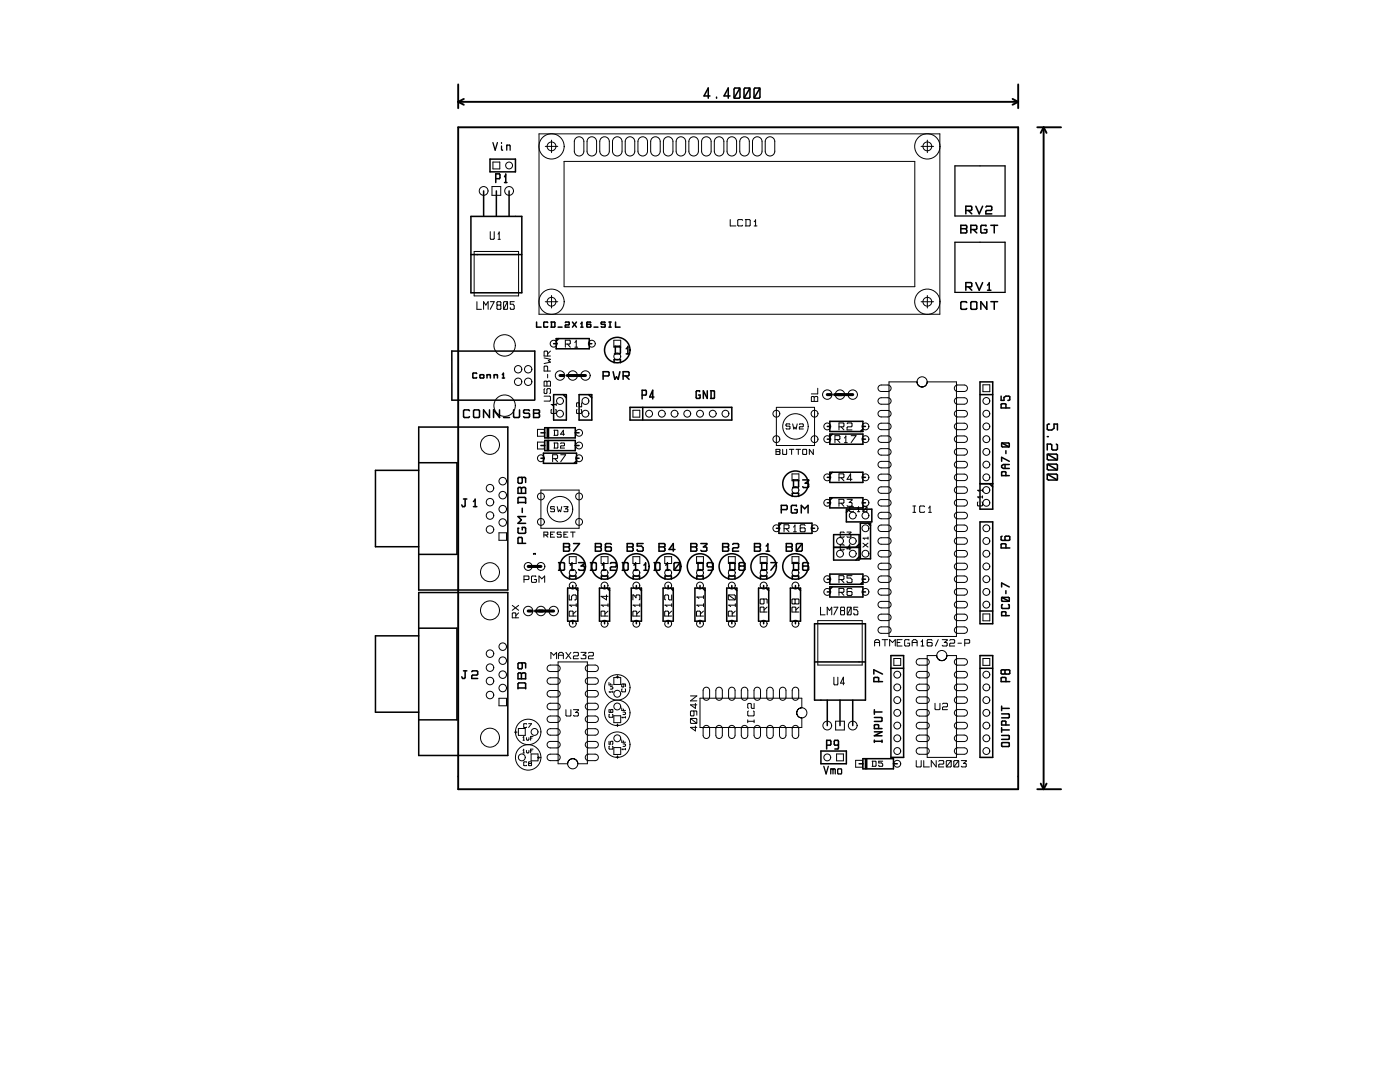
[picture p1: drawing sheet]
<svg xmlns="http://www.w3.org/2000/svg" width="279mm" height="216mm" viewBox="0 0 279 216" stroke-linecap="round" stroke-linejoin="round" font-family="sans-serif">
<g fill="none" stroke="#000" stroke-width=".3">
<path d="M141.7 19.1h-1.2l.8-1.5v2M143 19.4v.2M145.7 19.1h-1.2l.8-1.5v2M146.7 17.6h.8l.2 .2v1.6l-.2 .2h-.8l-.2-.2v-1.6zM147.7 17.6l-1.2 2M148.7 17.6h.8l.2 .2v1.6l-.2 .2h-.8l-.2-.2v-1.6zM149.7 17.6l-1.2 2M150.7 17.6h.8l.2 .2v1.6l-.2 .2h-.8l-.2-.2v-1.6zM151.7 17.6l-1.2 2M96.5 38.1v5.1M97.8 31.8h5.1v2.5h-5.1zM98.9 35.7h.8l.1-.2-.1-.8h-.8v1.7"/>
<path d="M99.1 38.1v5.1M100.7 36.4h.5M100.9 34.7v1.7M100.9 34.9l-.2 .4M101.6 38.1v5.1M94 43.2h10.1v15.2h-10.1zM94 50.8h10.1M191.8 45h1l.1 .1v.4l-.1 .1 .1 .7-.1 .2h-1zM191.8 45.6h1M192.8 42h1l.1-.2v-.5l-.1-.2h-1v1.6M192.8 57.2h1l.1-.1v-.5l-.1-.2h-1v1.5M193.3 42l.6 .7"/>
<path d="M193.3 57.2l.6 .7M193.8 45.8h1l.1-.2v-.5l-.1-.1h-1v1.5M194.3 45.8l.6 .7M194.7 41.1l.7 1.6 .7-1.6M194.7 56.4l.7 1.5 .7-1.5M196.7 41.3l.2-.2h.9l.1 .2v.5l-.1 .2h-.9l-.2 .2v.5h1.2M196.8 45.1v-.1h-.9l-.2 .1v1.2l.2 .2h.9l.1-.2v-.5h-.5M197.1 57.9h.7M197.4 56.4v1.5M197.4 56.6l-.3 .3M197.7 45h1.4M198.4 45v1.5"/>
<path d="M95.1 74.5l-.1-.1-.6 .1v.8l.1 .1 .6-.1M95.9 74.8h.5l.2 .5-.7 .1-.1-.1zM97.2 74.9l.5-.1 .2 .6M97.2 74.8v.6M98.6 74.9l.6-.1 .1 .6M98.6 74.8v.6M100.2 75.4h.5M100.5 74.4v1M100.5 74.5l-.3 .3M106.7 79.8v-9.7l-16.5-.1v9.8h16.5M107.1 64.3v1h.9M109.3 64.4l-.1-.1-.7 .1v.8l.1 .1 .7-.1"/>
<path d="M110 64.3l.7 .1v.8l-.7 .1M110.1 64.3v1M110.5 68.6h.5M111 67.6h6.6v2h-6.6zM111.4 65.3h.8M111.5 67.6l-.5 .5M112.4 78.7l.6 .7M112.8 64.4l.1-.1 .7 .1-.1 .4-.7 .1v.4h.8M113 78.7h-2.5v5.1h2.5v-5M114.2 64.3l.8 1M115 64.3l-.8 1M115.9 65.3h.5"/>
<path d="M116.1 64.3v1M116.1 64.4l-.2 .2M117.5 78.7l.6 .7M117.6 68.6h.5M117.9 64.4l-.1-.1-.7 .1v.8l.7 .1 .1-.1-.1-.5-.7 .1M118.1 78.7h-2.5v5.1h2.5v-5M118.5 65.3h.8M120.4 75h1l.1-.2v-.5l-.1-.1h-1v1.5M120.8 64.4l-.7-.1-.1 .3 .7 .1 .1 .5-.1 .1-.7-.1M121.5 65.3h.5M121.5 64.3h.5M121.7 64.3v1"/>
<path d="M122.4 74.2l.3 1.5 .3-.5 .4 .5 .3-1.5M122.6 72.4v-.6h1.2v.6M122.6 69.1h1l.2 .2v1.1l-.2 .2h-1M122.8 69.1v1.5M122.8 64.3v1h.9M124.4 75h1l.1-.2v-.5l-.1-.1h-1v1.5M124.9 75l.6 .7M125 70.6h.6M125.3 69.1v1.5M125.3 69.3l-.3 .3M128.1 78.8h.8l.1-.2-.1-.7h-.8v1.7M130.5 79.2h-.8l.6-1.3v1.7"/>
<path d="M139.6 78.1v-.1h-.6l-.1 .1 .1 1.4h.6l.1-.2v-.5h-.3M141.2 78v1.5l-.8-1.5v1.5M141.8 78h.7l.1 .1v1.2l-.1 .2h-.7M141.9 78v1.5M192.9 60.4l-.1-.2h-.9l-.1 .2v1.2l.1 .1h.9l.1-.1M193.9 60.2h.9l.1 .2v1.2l-.1 .1h-.9l-.1-.1v-1.2zM195.6 78.7h2.5M196.9 60.2v1.5l-1.2-1.5v1.5M197.7 60.2h1.4M198.4 60.2v1.5M199.8 79v.9h.6v-.6l.4-.3h.5l.2 .2v.6l-.4 .1M83.6 85.2h17.7v32.5h-17.7z"/>
<path d="M83.6 92.3h7.6v18.3h-7.6M83.6 93.9h-8.7v15.2h8.7M92.5 99.6h.7M92.8 99.6v1.3l-.1 .2h-.4l-.1-.3M93.7 82l-.2-.2h-.8l-.2 .2v1.1l.2 .2h.8l.2-.2M94.5 82l.2-.2h.8l.2 .2v1.1l-.2 .2h-.8l-.2-.2zM94.8 99.6v1.5M94.8 99.7l-.3 .4M97.7 81.8v1.5l-1.2-1.5v1.5M99.7 81.8v1.5l-1.2-1.5v1.5M100.5 83.3h1.2M102.5 81.8v1.3l.2 .2h.8l.2-.2v-1.3"/>
<path d="M103.4 97.4l.1-.1h.4l.2 .1 .6-.1 .2 .1v1h-1.5zM104.1 95.3l.1 .1v.9l-.1 .1h-.6l-.1-.1v-.9l.1-.1h1.2l.2 .1v.9M104.1 97.4v1M105.7 82l-.2-.2h-.8l-.2 .2v.3l.2 .2h.8l.2 .1v.5l-.2 .2h-.8l-.2-.2M106.5 81.8h1l.2 .2v.3l-.2 .2 .2 .6-.2 .2h-1zM106.5 82.5h1M108 86.4h.7M108 88.9h.7M108 91.4h.5M108.5 90.4h6.6v2.1h-6.6zM108.7 85.3h6.1v2.1h-6.1zM108.7 87.9h6.1v2h-6.1z"/>
<path d="M109.2 85.3v2.1M109.2 87.9v2M109.5 85.3v2.1M109.5 87.9v2M114.8 86.4h.8M114.8 88.9h.8M115.1 91.4h.5M115.1 91.9l-.5 .6M125.7 81.3h20.4v2.5h-20.4zM128.3 81.3v2.5M158.1 99.1v-.7h1.3v.7M158.2 95.8h1l.2 .1v1.2l-.2 .2h-1"/>
<path d="M158.4 95.8v1.5M160.2 95.8h1.2v.1l-.7 .5h.5l.2 .2v.5l-.2 .2h-.8l-.2-.2M165.1 87.6h.5M165.1 95.3h.5M165.1 85.1h.5M165.6 84.1h6.6v2h-6.6zM165.6 86.6h6.6v2h-6.6zM165.6 94.2h6.6v2.1h-6.6zM165.6 99.3h6.6v2h-6.6zM166.1 86.6l-.5 .5M166.1 94.2l-.5 .5M166.1 99.3l-.5 .5"/>
<path d="M172.2 87.6h.5M172.2 95.3h.5M172.2 85.1h.5M172.2 85.6l-.5 .5M195.6 96.5h2.5v-20.3h-2.5v25.4h2.5v-5M197.5 96.5l.6 .7M199.9 88.5l1.4-.1 .1 .1v.6l-1.3 .1-.2-.1zM199.9 92v-.7l1.5 .7M199.9 88.4l1.5 .8M200.6 92.7v.8M200.7 89.9v.6M200.7 94.9v-.7l-.1-.1-.7 .1v.7h1.5"/>
<path d="M200.8 81.4v-.7l-.2-.1-.8 .1v.7h1.7M201.4 92.7h-1.2l-.3 .2v.4l.3 .2h1.2M209 90.8l.2-.2h1.6l.2 .2v.8l-.2 .2h-1.6l-.2-.2zM209 92.8l.2-.2h1.6l.2 .2v.8l-.2 .2h-1.6l-.2-.2zM209 94.8l.2-.2h1.6l.2 .2v.8l-.2 .2h-1.6l-.2-.2zM209 87.1h.2M209 90.6l2 1.2M209 92.6l2 1.2M209 94.6l2 1.2M209.5 84.6l-.5 .2v.8l.2 .2h.7l.5-.3v-.9h.6v1.2M210.8 88.6l.2 .2v.8l-.2 .2h-.7l-.2-.2v-.8l-.2-.2h-.7v1.2M83.6 118.2h17.7v32.5h-17.7z"/>
<path d="M94.5 101.1h.7M103.4 100.4v-1l.1-.2h1.2l.2 .2v1M103.4 100.3h1.5M103.5 105.4h-.1v.9l.1 .1h1.2l.2-.1v-.9l-.2-.2h-.5v.5M104.2 108.4v-1l-.1-.2h-.6l-.1 .2v1h1.5M104.2 101.4v.9M104.9 103.1h-1.5l.7 .6-.7 .7h1.5M111.5 112.3h1l.2 .1v1.2l-.2 .2h-1M111.6 112.3v1.5M112.5 109.1h1M112.5 108.5h1l.2 .1v.4l-.2 .1 .2 .7-.2 .2h-1zM113.3 117.3h2v6.7h-2z"/>
<path d="M113.7 115.6v-.7h1.2v.7M113.8 113.8h.7M114.1 112.3v1.5M114.1 112.4l-.3 .4M114.3 116.8v.5M114.5 108.5h1.2l-1.2 1.5M114.8 117.3l.5 .6M115.5 112.3h1.2v.1l-.7 .5h.5l.2 .2v.5l-.2 .2h-.9l-.1-.2M117.8 112.3h1l.2 .1v1.2l-.2 .2h-1M118 112.3v1.5M118.8 109.1h1M118.8 108.5h1l.2 .1v.4l-.2 .1 .2 .7-.2 .2h-1z"/>
<path d="M119.6 117.3h2.1v6.7h-2.1zM120 115.6v-.7h1.3v.7M120.2 113.8h.6M120.5 112.3v1.5M120.5 112.4l-.3 .4M120.7 116.8v.5M121.2 117.3l.5 .6M121.8 112.4l.2-.1h.8l.2 .1v.5l-.2 .2h-.8l-.2 .2v.5h1.2M122 108.6l-.2-.1h-.8l-.2 .1v1.2l.2 .2h.8l.2-.2v-.5l-.2-.2h-.8l-.2 .2M124.2 112.3h1l.2 .1v1.2l-.2 .2h-1M124.3 112.3v1.5M125.2 109.1h1"/>
<path d="M125.2 108.5h1l.2 .1v.4l-.2 .1 .2 .7-.2 .2h-1zM126 117.3h2v6.7h-2zM126.4 115.6v-.7h1.2v.7M126.5 113.8h.7M126.8 112.3v1.5M126.8 112.4l-.3 .4M127 116.8v.5M127.5 117.3l.5 .6M128.4 108.5h-1.2v.5h.8l.4 .3v.5l-.2 .2h-.9l-.1-.4M128.5 113.8h.7M128.8 112.3v1.5M128.8 112.4l-.3 .4"/>
<path d="M130.5 112.3h1l.2 .1v1.2l-.2 .2h-1M130.7 112.3v1.5M131.5 109.1h1M131.5 108.5h1l.2 .1v.4l-.2 .1 .2 .7-.2 .2h-1zM132.3 117.3h2.1v6.7h-2.1zM132.7 115.6v-.7h1.3v.7M132.9 113.8h.6M133.2 112.3v1.5M133.2 112.4l-.3 .4M133.4 116.8v.5M133.9 117.3l.5 .6M134.5 112.4l.2-.1h.8l.2 .1v1.2l-.2 .2h-.8l-.2-.2z"/>
<path d="M134.7 109.6h-1.2l.9-1.1v1.5M135.7 112.3l-1.2 1.5M137.9 109.1h1M137.9 108.5h1l.2 .1v.4l-.2 .1 .2 .7-.2 .2h-1zM138.7 117.3h2v6.7h-2zM139.1 115.6v-.7h1.2v.7M139.1 112.3h1.1l.1 .1v1.2l-.1 .2h-1.1M139.3 112.3v1.5M139.7 116.8v.5M139.9 108.5h1.2v.1l-.7 .5h.5l.2 .2v.5l-.2 .2h-.9l-.1-.2M140.2 117.3l.5 .6M142.3 112.9l-.1 .2h-.9l-.2-.2v-.5l.2-.1h.9l.1 .1v1.2l-.1 .2h-.9"/>
<path d="M144.2 109.1h1M144.2 108.5h1l.2 .1v.4l-.2 .1 .2 .7-.2 .2h-1zM145 117.3h2.1v6.7h-2.1zM145.4 115.6v-.7h1.3v.7M145.5 112.3h1l.2 .1v1.2l-.2 .2h-1M145.7 112.3v1.5M146.1 116.8v.5M146.2 108.6l.2-.1h.8l.2 .1v.5l-.2 .2h-.8l-.2 .2v.5h1.2M146.6 117.3l.5 .6M147.7 112.9l-.2 .2v.5l.2 .2h.8l.2-.2v-.5l-.2-.2M147.7 112.9l-.2-.1v-.4l.2-.1h.8l.2 .1v.4l-.2 .1M147.7 112.9h.8"/>
<path d="M150.6 109.1h1M150.6 108.5h1l.2 .1v.4l-.2 .1 .2 .7-.2 .2h-1zM151.4 117.3h2v6.7h-2zM151.8 115.6v-.7h1.2v.7M151.8 112.3h1.1l.1 .1v1.2l-.1 .2h-1.1M152 112.3v1.5M152.4 116.8v.5M152.9 117.3l.5 .6M152.9 110h.7M153.2 108.5v1.5M153.2 108.6l-.3 .4M153.8 112.3h1.2l-1.2 1.5"/>
<path d="M154.9 105.4h.5M155.4 104.4h6.7v2h-6.7zM155.9 101.7h1l.2-.2v-.5l-.2-.2h-1v1.6M156 104.4l-.6 .5M156.9 109.1h1M156.9 108.5h1l.2 .1v.4l-.2 .1 .2 .7-.2 .2h-1zM157.7 117.3h2.1v6.7h-2.1zM158.1 115.6v-.7h1.3v.7M158.2 112.3h1l.2 .1v1.2l-.2 .2h-1M158.4 112.3v1.5M158.8 116.8v.5M158.9 101v-.2h-.8l-.2 .2v1.2l.2 .2h.8l.2-.2v-.5h-.5"/>
<path d="M159.1 108.5h.8l.2 .1v1.2l-.2 .2h-.8l-.2-.2v-1.2zM159.3 117.3l.5 .6M159.9 102.4v-1.6l.7 .7 .7-.7v1.6M160.1 108.5l-1.2 1.5M161.4 112.4l-.2-.1h-.8l-.2 .1v1.2l.2 .2h.8l.2-.2v-.5l-.2-.2h-.8l-.2 .2M162.1 105.4h.5M165.1 118.1h.5M165.1 115.6h.5M165.1 100.3h.5M165.6 114.6h6.6v2h-6.6zM165.6 117.1h6.6v2h-6.6zM166.1 117.1l-.5 .5"/>
<path d="M166.4 109.2h5.1M168.9 101.6v2.5h5.1v-2.5h-5M169.5 101.6l-.6 .6M171.4 111.8h-5v-5.1h5.1v5.1M171.5 111.1l-.7 .7M171.5 108.6l-.7 .6M171.7 104.4h2v7.1h-2zM172.2 118.1h.5M172.2 115.6h.5M172.2 116.1l-.5 .5M172.2 100.3h.5M173.2 104.4l.5 .5"/>
<path d="M195.6 104.1h2.5v20.4h-2.5zM199.9 117.1v-.8l1.5 .8M199.9 119.3l1.4-.1 .1 .1v.6l-1.3 .1-.2-.1zM199.9 119.2l1.5 .8M200 107l-.2 .1v.6l.2 .1h1.3l.2-.1v-.6l-.2-.1-.7 .1v.6l.2 .1M200.7 117.9v.5M200.8 109.3v-.7l-.2-.1-.8 .1v.7h1.7M83.6 125.3h7.6v18.3h-7.6M83.6 126.9h-8.7v15.2h8.7M92.5 133.9h.7M92.8 133.9v1.3l-.1 .2h-.4l-.1-.4M94.1 134l.2-.1h.9l.1 .1v.5l-.1 .2h-.9l-.2 .2v.5h1.2"/>
<path d="M103.4 137.3h1.5M103.4 137.4v-1l.1-.1h1.2l.2 .1v1M103.5 134.3h.4l.2 .1 .6-.1 .2 .1v1.1h-1.5v-1.1zM104.1 132.3l.1 .1v.9l-.1 .2h-.6l-.1-.2v-.9l.1-.1h1.2l.2 .1v.9M104.1 134.4v1.1M114.3 124v.5M120.7 124v.5M127 124v.5M133.4 124v.5M139.7 124v.5M146.1 124v.5M152.4 124v.5"/>
<path d="M158.8 124v.5M162.6 124.5h10.1v15.2h-10.1zM162.6 132.1h10.1M165.1 139.7v5.1M167.6 139.7v5.1M170.2 139.7v5.1M174.4 134.5v-.8l1.7 .8M175.4 136v-.7l-.2-.1-.8 .1v.7h1.7M177.8 130.8h2.5v20.3h-2.5zM177.8 133.4h2.5M195.6 130.8h2.5v20.3h-2.5zM195.6 133.4h2.5"/>
<path d="M195.6 121.9h2.5M200.1 120.6l-.2 .1v.6l.2 .1h1.2l.1-.1v-.6l-.1-.1M200.6 133.8l-.2-.1-.6 .1v.6l.2 .1 .6-.1M200.6 133.8l.2-.1 .7 .1v.6l-.2 .1-.7-.1M200.6 133.8v.6M200.7 122.8v-.6l-.1-.1-.7 .1v.6h1.5M200.8 136v-.7l-.2-.1-.8 .1v.7h1.7M163.8 149.9h5.1v2.5h-5.1zM165 148.7h.7l.1-.2-.1-.8h-.7v1.8M167.3 148.5l-.1 .2h-.6l-.1-.2 .1-.8h.6l.1 .2v1.4l-.1 .2h-.6M171.5 152.4h.7M172.2 151.4h6.1v2h-6.1z"/>
<path d="M172.7 151.4v2M173 151.4v2M174.5 143.2l1.5 .1v.5l-.1 .2h-1.4M174.5 147.9h1.5M174.5 141.6v.9M174.5 147.7v.4M174.5 146h1.5l-1.5 .8h1.5M174.5 142.1h1.5M175.3 145.4v-.7l-.1-.1-.7 .1v.7h1.5M176 147.7v.4M178.3 152.4h.8M199.9 148.3l1.4-.1 .1 .1v.6l-1.3 .1-.2-.1z"/>
<path d="M199.9 140.9v.9M199.9 145.2v.9M199.9 142.4l1.5 .2v.5l-.1 .1h-1.4M199.9 146.7l1.5 .2v.5l-.1 .1h-1.4M199.9 145.6h1.5M199.9 141.4h1.5M200.7 144.7v-.7l-.1-.1-.7 .1v.7h1.5"/>
<circle cx="123.2" cy="69.8" r="2.54"/>
<circle cx="158.7" cy="96.5" r="2.54"/>
<circle cx="114.3" cy="113" r="2.54"/>
<circle cx="120.6" cy="113" r="2.54"/>
<circle cx="127" cy="113" r="2.54"/>
<circle cx="133.3" cy="113" r="2.54"/>
<circle cx="139.7" cy="113" r="2.54"/>
<circle cx="146" cy="113" r="2.54"/>
<circle cx="152.4" cy="113" r="2.54"/>
<circle cx="158.7" cy="113" r="2.54"/>
</g>
<g fill="none" stroke="#000" stroke-width=".38">
<path d="M91.4 16.8v4.8M92.6 19.7l-1.2 .6M202.1 19.7l1.1 .6M203.2 16.8v4.8M91.4 20.3h111.8M91.4 25.4h111.8v132.1h-111.8zM91.4 20.3l1.2 .6M203.2 20.3l-1.1 .6M207 25.4h4.8M208.3 25.4v132.1M208.3 25.4l-.6 1.1M208.3 25.4l.6 1.1"/>
<path d="M207 157.5h4.8M207.7 156.4l.6 1.1M208.9 156.4l-.6 1.1"/>
</g>
<g fill="none" stroke="#000" stroke-width=".2">
<path d="M98.2 37.2h1.7v1.8h-1.7zM98.4 32.3h1.3v1.4h-1.3zM107.6 26.7h80v36h-80zM108.8 29.2h2.5M110.1 28v2.5M112.6 32.2h70v25h-70zM114.9 27.6a.95 .95 0 0 1 1-.2 .95 .95 0 0 1 .6 .8v2a.95 .95 0 0 1-.9 .9 .95 .95 0 0 1-1-.9v-2zM117.4 27.6a.95 .95 0 0 1 1.1-.2 .95 .95 0 0 1 .6 .8v2a.95 .95 0 0 1-1 .9 .95 .95 0 0 1-.9-.9v-2zM120 27.6a.95 .95 0 0 1 1-.2 .95 .95 0 0 1 .6 .8v2a.95 .95 0 0 1-.9 .9 .95 .95 0 0 1-1-.9v-2zM122.5 27.6a.95 .95 0 0 1 1.1-.2 .95 .95 0 0 1 .5 .8v2a.95 .95 0 0 1-.9 .9 .95 .95 0 0 1-1-.9v-2zM125.1 27.6a.95 .95 0 0 1 1-.2 .95 .95 0 0 1 .6 .8v2a.95 .95 0 0 1-1 .9 .95 .95 0 0 1-.9-.9v-2zM127.6 27.6a.95 .95 0 0 1 1-.2 .95 .95 0 0 1 .6 .8v2a.95 .95 0 0 1-.9 .9 .95 .95 0 0 1-1-.9v-2z"/>
<path d="M130.1 27.6a.95 .95 0 0 1 1.1-.2 .95 .95 0 0 1 .6 .8v2a.95 .95 0 0 1-1 .9 .95 .95 0 0 1-.9-.9v-2zM132.7 27.6a.95 .95 0 0 1 1-.2 .95 .95 0 0 1 .6 .8v2a.95 .95 0 0 1-.9 .9 .95 .95 0 0 1-1-.9v-2zM135.2 27.6a.95 .95 0 0 1 1.1-.2 .95 .95 0 0 1 .5 .8v2a.95 .95 0 0 1-.9 .9 .95 .95 0 0 1-1-.9v-2zM137.8 27.6a.95 .95 0 0 1 1-.2 .95 .95 0 0 1 .6 .8v2a.95 .95 0 0 1-1 .9 .95 .95 0 0 1-.9-.9v-2zM140.3 27.6a.95 .95 0 0 1 1-.2 .95 .95 0 0 1 .6 .8v2a.95 .95 0 0 1-.9 .9 .95 .95 0 0 1-1-.9v-2zM142.8 27.6a.95 .95 0 0 1 1.1-.2 .95 .95 0 0 1 .6 .8v2a.95 .95 0 0 1-1 .9 .95 .95 0 0 1-.9-.9v-2zM145.4 27.6a.95 .95 0 0 1 1-.2 .95 .95 0 0 1 .6 .8v2a.95 .95 0 0 1-.9 .9 .95 .95 0 0 1-1-.9v-2zM147.9 27.6a.95 .95 0 0 1 1.1-.2 .95 .95 0 0 1 .5 .8v2a.95 .95 0 0 1-.9 .9 .95 .95 0 0 1-1-.9v-2zM150.5 27.6a.95 .95 0 0 1 1-.2 .95 .95 0 0 1 .6 .8v2a.95 .95 0 0 1-1 .9 .95 .95 0 0 1-.9-.9v-2zM153 27.6a.95 .95 0 0 1 1-.2 .95 .95 0 0 1 .6 .8v2a.95 .95 0 0 1-.9 .9 .95 .95 0 0 1-1-.9v-2zM183.8 29.2h2.5M185.1 28v2.5"/>
<path d="M94.6 50.2h8.9v8.8h-8.9zM97.8 46.2l.2 1.6h.5l.1-.2v-1.4M99.4 47.8h.4M99.6 46.2v1.6M99.6 46.4l-.2 .3M110.1 59v2.5M145.7 43.8v1.3h1.2M148.2 44l-.1-.2h-.7l-.2 .2v.9l.2 .2h.7l.1-.2M148.7 43.8h.9l.1 .2v.9l-.1 .2h-.9M148.9 43.8v1.3M150.5 45.1h.6M150.8 43.8v1.3"/>
<path d="M150.8 44l-.3 .2M185.1 59v2.5M95.2 60.2v1.5h.9M96.5 61.7v-1.5l.5 .7 .4-.7v1.5M97.8 60.2h.8l-.8 1.5M99.3 60.9l-.1-.2 .1-.5h.5l.2 .2-.2 .5M99.3 60.9l-.1 .1 .1 .7h.5l.2-.1-.2-.7M99.3 60.9h.5M100.6 60.2h.6l.1 .2-.1 1.3h-.6l-.1-.1zM101.3 60.2l-.8 1.5M102.6 60.2h-.8v.5h.6l.2 .3v.6l-.1 .1h-.6l-.1-.3M108.6 79h1.1l.2 .2v.7l-.2 .1h-1.1"/>
<path d="M108.6 71.4l1.3 .3-.5 .3 .5 .3-1.3 .2M108.7 76.1l.5 .1 .5-.1 .2 .1v.8h-1.3v-.8zM108.7 77.5l-.1 .2v.7l.4 .1 .2-.1v-.7l.1-.2h.4l.2 .2v.7l-.2 .1M108.8 60.2h2.5M109.2 76.2v.8M109.3 71v-.8l-.1-.1h-.5l-.1 .1v.8h1.3M109.3 74v-.8l-.1-.1h-.5l-.1 .1v.8h1.3M109.3 74.7v.7M109.9 70.1l-.6 .5M112.8 68.7h.9l.1-.2v-.5l-.1-.1h-.9v1.4M113.3 68.7l.5 .6M114 75h.1"/>
<path d="M114 74.9h.1M114.1 74.9v.1M114.1 74.9h-.1M114.1 74.9h.1M114.2 74.9v.1l.1-.1M114.4 74.9v.1M114.7 69.3h.6M115 67.9v1.4M115 68l-.3 .3M122.5 67.9h1.4v1.4h-1.4zM162.1 79.1l.4 .2 .6-.2 .1 .2v.8h-1.3v-.8zM162.5 79.3v.8"/>
<path d="M163.2 77.5v1.1h-1.3M167.4 78.7l-.1 .1M167.5 78.8l.1-.1-.1 .1M167.8 78.7v.1M175.4 77l.5-.2h1.3a.65 .65 0 0 1 .6 .7 .65 .65 0 0 1-.6 .6h-1.3a.65 .65 0 0 1-.6-.4 .65 .65 0 0 1 .1-.7zM175.4 79.6l.5-.2h1.3a.65 .65 0 0 1 .6 .6 .65 .65 0 0 1-.6 .7h-1.3a.65 .65 0 0 1-.6-.4 .65 .65 0 0 1 .1-.7zM177.4 76.2h5.6a1.02 1.02 0 0 0 1.4 .9 1.02 1.02 0 0 0 .3-1.6 1.02 1.02 0 0 0-1.6 .3 1.02 1.02 0 0 0 .7 1.4 1.02 1.02 0 0 0 1.2-1h5.9v50.8h-13.5zM183.8 60.2h2.5M190.7 79.6l.4-.2h1.3a.65 .65 0 0 1 .7 .6 .65 .65 0 0 1-.7 .7h-1.3a.65 .65 0 0 1-.6-.4 .65 .65 0 0 1 .2-.7zM190.7 77l.4-.2h1.3a.65 .65 0 0 1 .7 .7 .65 .65 0 0 1-.7 .6h-1.3a.65 .65 0 0 1-.6-.4 .65 .65 0 0 1 .2-.7zM196.2 76.8h1.3v1.4h-1.3zM107.3 85.7h1.3v1.3h-1.3z"/>
<path d="M107.3 88.2h1.3v1.4h-1.3zM108 97.8h7.6v7.6h-7.6zM110 80.7h1M110.1 81.7l-.1 .1 .1 .7h.8l.1-.1-.1-.7M110.1 80.7l.2 .2M110.3 91.5h.8l.2-.1v-.5l-.2-.2h-.8v1.4M110.5 85.9l.8 .1v.8l-.8 .1M110.5 88.4l.8 .1v.8l-.8 .1M110.7 85.9v1M110.7 88.4v1M110.7 91.5l.6 .6M111 80.5v.4"/>
<path d="M111.9 88.5l.1-.1 .7 .1v.3l-.7 .2-.1 .4h.8M111.9 90.7h1l-1 1.4M112.7 86.6h-.8l.5-.7v1M115.2 81.7l-.1 .1 .1 .7h.8l.1-.1-.1-.7M116.1 80.4v.8h-.4l-.1-.7-.4-.1-.1 .1 .1 .7M126.3 81.9h1.4v1.3h-1.4zM154.9 89.7l.8 .1-.2 .9h-.6zM154.9 90.1h.6M154.9 81.3h7.7v7.6h-7.7zM156.2 89.7l.1 1 .7-.1v-.9M157.5 89.7h.9M157.7 84.7l-.7-.1-.1 .3 .6 .1 .2 .5-.2 .1-.6-.1"/>
<path d="M158 89.7v1M158.1 94.6h1.3v1.3h-1.3zM158.2 84.6l.2 1 .2-.3 .3 .3 .2-1M158.9 89.7h.9M159.3 89.7v1M159.5 84.7l.1-.1 .7 .1-.1 .4-.7 .2v.3h.8M160.3 89.7l.7 .1-.1 .9-.7-.1zM162.3 89.7v1l-.8-1v1M166.6 87.7h.9l.1-.1v-.5l-.1-.2h-.9v1.4M167.1 87.7l.5 .6M167.4 95.3h.9l.1-.1v-.5l-.1-.1h-.9v1.3M167.4 85.2h.9l.1-.2v-.5l-.1-.1h-.9v1.4"/>
<path d="M167.9 95.3l.5 .6M167.9 85.2l.5 .6M168.5 88.3h.6M168.8 86.9v1.4M168.8 87.1l-.3 .3M169 84.5l.2-.1h.7l.1 .1v.5l-.1 .2h-.7l-.2 .1v.5h1M169 99.6h1v.2l-.5 .5h.4l.1 .1v.5l-.1 .1h-.7l-.2-.1M169.9 86.9h.9l-.9 1.4M170 95.6h-1l.8-1v1.3M175.4 82.1l.5-.2h1.3a.65 .65 0 0 1 .6 .7 .65 .65 0 0 1-.6 .6h-1.3a.65 .65 0 0 1-.6-.4 .65 .65 0 0 1 .1-.7zM175.4 84.6l.5-.2h1.3a.65 .65 0 0 1 .6 .7 .65 .65 0 0 1-.6 .6h-1.3a.65 .65 0 0 1-.6-.4 .65 .65 0 0 1 .1-.7zM175.4 87.2l.5-.2h1.3a.65 .65 0 0 1 .6 .6 .65 .65 0 0 1-.6 .7h-1.3a.65 .65 0 0 1-.6-.4 .65 .65 0 0 1 .1-.7z"/>
<path d="M175.4 89.7l.5-.2h1.3a.65 .65 0 0 1 .6 .7 .65 .65 0 0 1-.6 .6h-1.3a.65 .65 0 0 1-.6-.4 .65 .65 0 0 1 .1-.7zM175.4 92.3l.5-.2h1.3a.65 .65 0 0 1 .6 .6 .65 .65 0 0 1-.6 .7h-1.3a.65 .65 0 0 1-.6-.4 .65 .65 0 0 1 .1-.7zM175.4 94.8l.5-.2h1.3a.65 .65 0 0 1 .6 .7 .65 .65 0 0 1-.6 .6h-1.3a.65 .65 0 0 1-.6-.4 .65 .65 0 0 1 .1-.7zM175.4 97.3l.5-.2h1.3a.65 .65 0 0 1 .6 .7 .65 .65 0 0 1-.6 .6h-1.3a.65 .65 0 0 1-.6-.4 .65 .65 0 0 1 .1-.7zM175.4 99.9l.5-.2h1.3a.65 .65 0 0 1 .6 .6 .65 .65 0 0 1-.6 .7h-1.3a.65 .65 0 0 1-.6-.4 .65 .65 0 0 1 .1-.7zM190.7 99.9l.4-.2h1.3a.65 .65 0 0 1 .7 .6 .65 .65 0 0 1-.7 .7h-1.3a.65 .65 0 0 1-.6-.4 .65 .65 0 0 1 .2-.7zM190.7 97.3l.4-.2h1.3a.65 .65 0 0 1 .7 .7 .65 .65 0 0 1-.7 .6h-1.3a.65 .65 0 0 1-.6-.4 .65 .65 0 0 1 .2-.7zM190.7 94.8l.4-.2h1.3a.65 .65 0 0 1 .7 .7 .65 .65 0 0 1-.7 .6h-1.3a.65 .65 0 0 1-.6-.4 .65 .65 0 0 1 .2-.7zM190.7 92.3l.4-.2h1.3a.65 .65 0 0 1 .7 .6 .65 .65 0 0 1-.7 .7h-1.3a.65 .65 0 0 1-.6-.4 .65 .65 0 0 1 .2-.7zM190.7 89.7l.4-.2h1.3a.65 .65 0 0 1 .7 .7 .65 .65 0 0 1-.7 .6h-1.3a.65 .65 0 0 1-.6-.4 .65 .65 0 0 1 .2-.7zM190.7 87.2l.4-.2h1.3a.65 .65 0 0 1 .7 .6 .65 .65 0 0 1-.7 .7h-1.3a.65 .65 0 0 1-.6-.4 .65 .65 0 0 1 .2-.7zM190.7 84.6l.4-.2h1.3a.65 .65 0 0 1 .7 .7 .65 .65 0 0 1-.7 .6h-1.3a.65 .65 0 0 1-.6-.4 .65 .65 0 0 1 .2-.7z"/>
<path d="M190.7 82.1l.4-.2h1.3a.65 .65 0 0 1 .7 .7 .65 .65 0 0 1-.7 .6h-1.3a.65 .65 0 0 1-.6-.4 .65 .65 0 0 1 .2-.7zM195.1 99.2h1M195.1 97.8h1M195.2 99.2l.2 .2M195.2 97.8l.2 .3M196.1 97.6v.5M196.1 98.9v.5M99.6 106.3h1.5v1.5h-1.5zM104.6 115.6h.8l.2-.1v-.4l-.2-.2h-.8v1.3M106.4 110.5l.1 .1M106.5 110.6h.1M106.5 110.4v.1"/>
<path d="M106.7 110.4l-.1 .2M106.7 110.4v.1M106.7 110.5h-.1M106.8 110.4h.1M106.8 110.5v.1M106.8 110.6h.1M106.9 110.5h.1M106.9 110.4l-.1 .1M106.9 110.5v.1M106.9 115.1v-.2h-.7l-.1 .2v1l.1 .1h.7l.2-.1v-.5h-.5M107.6 116.2v-1.3l.5 .6 .6-.6v1.3M108.5 106.7h.7l.1-.4-.8-.1v1"/>
<path d="M108.9 106.7l.4 .5M109.9 106.6h.4M110.7 101.2l-.7-.1-.1 .3 .7 .1 .1 .5-.1 .1-.7-.1M110.7 106.2h-.8v1h.8M111.2 101.1l.2 1 .3-.3 .2 .3 .2-1M112 106.3l-.7-.1-.1 .3 .7 .1 .1 .5-.1 .1-.7-.1M112.5 101.1h.8l-.4 .4h.3l.1 .5-.1 .1-.7-.1M112.5 106.6h.5M113.3 106.2h-.8v1h.8M113.6 118.7v1h.5v-.7l.3-.3h.4l.2 .2v.7l-.3 .1M113.6 111.1h1.4v1.3h-1.4zM113.9 106.2h.9"/>
<path d="M114.3 106.2v1M120 111.1h1.3v1.3h-1.3zM121 118.7v1l-1-.7h1.3M126.3 119.7v-1h.2l.4 .6v-.4l.2-.2h.4l.2 .2v.7l-.2 .1M126.3 111.1h1.4v1.3h-1.4zM132.7 111.1h1.3v1.3h-1.3zM134 118.7v1h-.4l-.2-.1v-.7l-.1-.2h-.5l-.1 .2v.7l.1 .1M139 119.1h1.4M139 111.1h1.4v1.3h-1.4zM139.2 119.1l.3 .3M140.4 118.9v.5M145.4 118.9l.1-.2h1.1l.1 .2v.7l-.1 .1h-1.1l-.1-.1z"/>
<path d="M145.4 118.7l1.3 1M145.4 111.1h1.3v1.3h-1.3zM151.7 111.1h1.4v1.3h-1.4zM152.3 119.5l.2 .2v.7l-.2 .1h-.4l-.2-.1v-.7l.2-.2h1l.2 .2v.7M156.5 105.5h.8l.2-.2v-.4l-.2-.2h-.8v1.4M156.9 105.5l.6 .6M158.1 111.1h1.3v1.3h-1.3zM158.4 106.1h.5M158.6 104.7v1.4M158.6 104.9l-.2 .3M158.7 119.7l.1-.2h.5l.1 .2v.7l-.1 .1h-.5l-.1-.1M158.7 119.7l-.2-.2-.4 .2v.7l.1 .1 .5-.1"/>
<path d="M158.7 119.7v.7M160.7 104.9l-.2-.2h-.7l-.1 .2v1.1l.1 .1h.7l.2-.1v-.5l-.2-.2h-.7l-.1 .2M167.4 115.6h.9l.1-.1v-.5l-.1-.1h-.9v1.4M167.4 100.4h.9l.1-.1v-.5l-.1-.2h-.9v1.4M167.4 118.2h.9l.1-.2v-.4l-.1-.2h-.9v1.4M167.9 118.2l.5 .6M167.9 115.6l.5 .7M167.9 100.4l.5 .6M168.5 108.8l-.1-.1-.7 .1 .1 .9 .7-.1M168.5 106.3l-.1-.1-.7 .1 .1 .9 .7-.1M169 106.2h.8l-.4 .4h.3l.1 .5-.1 .1-.7-.1M169.8 109.5h-.8l.6-.8v1"/>
<path d="M170 117.6l-.1-.2h-.7l-.2 .2v1.1l.2 .1h.7l.1-.1v-.5l-.1-.2h-.7l-.2 .2M170 114.9h-1v.4h.8l.2 .3v.5l-.1 .2h-.7l-.2-.3M170.4 101.2l-.2-.1-.6 .1 .1 .9 .7-.1M171.1 102.1h.5M171.3 101.1v1M171.3 101.2l-.2 .2M172.2 108.4l1 .8M172.2 107.4h1M172.3 107.4l.3 .2M172.3 101.1l.7 .1-.1 .9-.7-.1zM173 101.1l-.8 1M173.2 108.4l-1 .8"/>
<path d="M173.2 107.2v.4M175.4 102.4l.5-.2h1.3a.65 .65 0 0 1 .6 .7 .65 .65 0 0 1-.6 .6h-1.3a.65 .65 0 0 1-.6-.4 .65 .65 0 0 1 .1-.7zM175.4 105l.5-.2h1.3a.65 .65 0 0 1 .6 .6 .65 .65 0 0 1-.6 .7h-1.3a.65 .65 0 0 1-.6-.4 .65 .65 0 0 1 .1-.7zM175.4 107.5l.5-.2h1.3a.65 .65 0 0 1 .6 .7 .65 .65 0 0 1-.6 .6h-1.3a.65 .65 0 0 1-.6-.4 .65 .65 0 0 1 .1-.7zM175.4 110l.5-.2h1.3a.65 .65 0 0 1 .6 .7 .65 .65 0 0 1-.6 .6h-1.3a.65 .65 0 0 1-.6-.4 .65 .65 0 0 1 .1-.7zM175.4 112.6l.5-.2h1.3a.65 .65 0 0 1 .6 .6 .65 .65 0 0 1-.6 .7h-1.3a.65 .65 0 0 1-.6-.4 .65 .65 0 0 1 .1-.7zM175.4 115.1l.5-.2h1.3a.65 .65 0 0 1 .6 .7 .65 .65 0 0 1-.6 .6h-1.3a.65 .65 0 0 1-.6-.4 .65 .65 0 0 1 .1-.7zM175.4 117.7l.5-.2h1.3a.65 .65 0 0 1 .6 .6 .65 .65 0 0 1-.6 .7h-1.3a.65 .65 0 0 1-.6-.4 .65 .65 0 0 1 .1-.7zM182.2 101h.5M182.2 102.2h.5M182.5 101v1.2M184.5 101.1l-.1-.1h-.7l-.2 .1v1l.2 .1h.7l.1-.1"/>
<path d="M185.3 102.2h.6M185.6 101v1.2M185.6 101.1l-.3 .3M190.7 117.7l.4-.2h1.3a.65 .65 0 0 1 .7 .6 .65 .65 0 0 1-.7 .7h-1.3a.65 .65 0 0 1-.6-.4 .65 .65 0 0 1 .2-.7zM190.7 115.1l.4-.2h1.3a.65 .65 0 0 1 .7 .7 .65 .65 0 0 1-.7 .6h-1.3a.65 .65 0 0 1-.6-.4 .65 .65 0 0 1 .2-.7zM190.7 112.6l.4-.2h1.3a.65 .65 0 0 1 .7 .6 .65 .65 0 0 1-.7 .7h-1.3a.65 .65 0 0 1-.6-.4 .65 .65 0 0 1 .2-.7zM190.7 110l.4-.2h1.3a.65 .65 0 0 1 .7 .7 .65 .65 0 0 1-.7 .6h-1.3a.65 .65 0 0 1-.6-.4 .65 .65 0 0 1 .2-.7zM190.7 107.5l.4-.2h1.3a.65 .65 0 0 1 .7 .7 .65 .65 0 0 1-.7 .6h-1.3a.65 .65 0 0 1-.6-.4 .65 .65 0 0 1 .2-.7zM190.7 105l.4-.2h1.3a.65 .65 0 0 1 .7 .6 .65 .65 0 0 1-.7 .7h-1.3a.65 .65 0 0 1-.6-.4 .65 .65 0 0 1 .2-.7zM190.7 102.4l.4-.2h1.3a.65 .65 0 0 1 .7 .7 .65 .65 0 0 1-.7 .6h-1.3a.65 .65 0 0 1-.6-.4 .65 .65 0 0 1 .2-.7zM195.2 100.2l-.1 .1 .1 .6 .9-.1-.1-.6M99.6 139.3h1.5v1.5h-1.5z"/>
<path d="M102.2 120.8l1.3 1M102.9 123.3v-.9l-.1-.1h-.4l-.2 .1v.9h1.3M103.5 122.3l-.6 .6M103.5 120.8l-1.3 1M107.6 122h.1M107.6 121.9l.1 .1M107.7 122h-.1M107.8 121.9h.1M107.9 121.9l-.1 .1M107.9 121.9h.1M108.1 122h.1M108.1 121.9h.1"/>
<path d="M108.1 121.9v.1M108.2 121.9h-.1M108.2 121.9h.1M109.4 132.9l.4-.2h1.4a.65 .65 0 0 1 .6 .7 .65 .65 0 0 1-.6 .6h-1.4a.65 .65 0 0 1-.6-.4 .65 .65 0 0 1 .2-.7zM109.4 135.4l.4-.2h1.4a.65 .65 0 0 1 .6 .7 .65 .65 0 0 1-.6 .6h-1.4a.65 .65 0 0 1-.6-.4 .65 .65 0 0 1 .2-.7zM109.4 138l.4-.2h1.4a.65 .65 0 0 1 .6 .6 .65 .65 0 0 1-.6 .7h-1.4a.65 .65 0 0 1-.6-.4 .65 .65 0 0 1 .2-.7zM109.9 131.4v-1.2l.6 .5 .6-.5v1.2M111.4 132.1h5.8v20.3h-1.9a1.02 1.02 0 0 0-1.4-.9 1.02 1.02 0 0 0-.3 1.6 1.02 1.02 0 0 0 1.6-.3 1.02 1.02 0 0 0-.7-1.4 1.02 1.02 0 0 0-1.2 1h-1.9zM111.4 131.4v-.9l.3-.3h.4l.3 .3v.9M111.4 130.7h1M112.9 130.2l1 1.2M113.6 120.8h1.4"/>
<path d="M113.8 120.8l.3 .2M113.9 130.2l-1 1.2M114.4 122.9v-.8l-.2-.2h-.4l-.2 .2v.8h1.4M114.4 130.3l.2-.1h.7l.1 .1v.4l-.1 .2h-.7l-.2 .1v.4h1M115 120.5v.5M115 121.9l-.6 .6M115.9 130.2h1v.1l-.5 .4h.4l.1 .2v.4l-.1 .1h-.7l-.2-.1M117 138l.4-.2h1.4a.65 .65 0 0 1 .6 .6 .65 .65 0 0 1-.6 .7h-1.4a.65 .65 0 0 1-.5-.4 .65 .65 0 0 1 .1-.7zM117 135.4l.4-.2h1.4a.65 .65 0 0 1 .6 .7 .65 .65 0 0 1-.6 .6h-1.4a.65 .65 0 0 1-.5-.4 .65 .65 0 0 1 .1-.7zM117 132.9l.4-.2h1.4a.65 .65 0 0 1 .6 .7 .65 .65 0 0 1-.6 .6h-1.4a.65 .65 0 0 1-.5-.4 .65 .65 0 0 1 .1-.7zM117.4 130.3l.2-.1h.7l.1 .1v.4l-.1 .2h-.7l-.2 .1v.4h1M120 120.8h1.3"/>
<path d="M120.1 120.8l.3 .2M120.7 122.9v-.8l-.1-.2h-.5l-.1 .2v.8h1.3M121.3 120.5v.5M121.3 121.9l-.6 .6M121.5 138.1h.8M121.5 136.2v.5h.8M121.6 138.1l.2 .1M121.8 137l.5 .2-.2 .3h-.3M121.9 136.4v.3M122.3 137.9v.3M122.5 135.2h1.4v1.4h-1.4zM123 135.1h.5"/>
<path d="M123.2 134.8v.5M124.2 137.5v.5h.6v-.5M124.4 136.5l.1 .5h-.4l.1-.5h.6v.5M126.3 120.8h1.4M126.5 120.8l.3 .2M127.1 122.9v-.8l-.2-.2h-.4l-.2 .2v.8h1.4M127.7 120.5v.5M127.7 121.9l-.6 .6M132.7 120.8h1.3M132.8 120.8l.3 .2M133.4 122.9v-.8l-.1-.2h-.5l-.1 .2v.8h1.3M134 121.9l-.6 .6"/>
<path d="M134 120.5v.5M137.8 138.9h1.3l-1.3 1h1.3M139 120.8h1.4M139.2 120.8l.3 .2M139.7 139.3h20.3v1.9a1.02 1.02 0 0 0-.9 1.4 1.02 1.02 0 0 0 1.6 .4 1.02 1.02 0 0 0-.3-1.7 1.02 1.02 0 0 0-1.4 .7 1.02 1.02 0 0 0 1 1.3v1.9h-20.3zM139.8 122.9v-.8l-.2-.2h-.4l-.2 .2v.8h1.4M140.4 120.5v.5M140.4 121.9l-.6 .6M140.5 137.3a.65 .65 0 0 1 .7-.1 .65 .65 0 0 1 .4 .6v1.3a.65 .65 0 0 1-.6 .6 .65 .65 0 0 1-.7-.6v-1.3zM143.1 137.3a.65 .65 0 0 1 .7-.1 .65 .65 0 0 1 .4 .6v1.3a.65 .65 0 0 1-.7 .6 .65 .65 0 0 1-.6-.6v-1.3zM145.4 120.8h1.3M145.5 120.8l.3 .2"/>
<path d="M145.6 137.3a.65 .65 0 0 1 .7-.1 .65 .65 0 0 1 .4 .6v1.3a.65 .65 0 0 1-.6 .6 .65 .65 0 0 1-.7-.6v-1.3zM146.1 122.9v-.8l-.1-.2h-.5l-.1 .2v.8h1.3M146.7 120.5v.5M146.7 121.9l-.6 .6M148.1 137.3a.65 .65 0 0 1 .7-.1 .65 .65 0 0 1 .4 .6v1.3a.65 .65 0 0 1-.6 .6 .65 .65 0 0 1-.7-.6v-1.3zM150.7 137.3a.65 .65 0 0 1 .7-.1 .65 .65 0 0 1 .4 .6v1.3a.65 .65 0 0 1-.7 .6 .65 .65 0 0 1-.6-.6v-1.3zM152.5 122.1v-.8l-.2-.2h-.4l-.2 .2v.8h1.4M153.1 121.1l-.6 .6M153.2 137.3a.65 .65 0 0 1 .7-.1 .65 .65 0 0 1 .4 .6v1.3a.65 .65 0 0 1-.6 .6 .65 .65 0 0 1-.7-.6v-1.3zM155.8 137.3a.65 .65 0 0 1 .7-.1 .65 .65 0 0 1 .4 .6v1.3a.65 .65 0 0 1-.7 .6 .65 .65 0 0 1-.6-.6v-1.3zM158.3 137.3a.65 .65 0 0 1 .7-.1 .65 .65 0 0 1 .4 .6v1.3a.65 .65 0 0 1-.6 .6 .65 .65 0 0 1-.7-.6v-1.3zM158.8 122.1v-.8l-.1-.2h-.5l-.1 .2v.8h1.3"/>
<path d="M159.4 121.1l-.6 .6M163.2 123.8h8.9v8.9h-8.9zM163.8 121.2v1.5h.9M165.1 122.7v-1.5l.4 .6 .5-.6v1.5M166.4 135.1l.1 1.6h.6l.1-.2v-1.4M166.4 121.2h.8l-.8 1.5M167.9 121.8l-.1-.1 .1-.5h.5l.1 .1-.1 .5M167.9 121.8l-.1 .2 .1 .7h.5l.1-.2-.1-.7M167.9 121.8h.5M168.5 136.3h-.7l.5-1.2v1.6M169.2 121.2h.6l.1 .1-.1 1.4h-.6l-.1-.2zM169.9 121.2l-.8 1.5"/>
<path d="M171.2 121.2h-.8v.5h.6l.2 .3v.5l-.1 .2h-.6l-.1-.4M174.5 128.9v-1l.3-.3h.5l.2 .3v1M174.5 128.2h1M175.4 120.2l.5-.2h1.3a.65 .65 0 0 1 .6 .7 .65 .65 0 0 1-.6 .6h-1.3a.65 .65 0 0 1-.6-.4 .65 .65 0 0 1 .1-.7zM175.4 122.7l.5-.2h1.3a.65 .65 0 0 1 .6 .7 .65 .65 0 0 1-.6 .6h-1.3a.65 .65 0 0 1-.6-.4 .65 .65 0 0 1 .1-.7zM175.4 125.3l.5-.2h1.3a.65 .65 0 0 1 .6 .6 .65 .65 0 0 1-.6 .7h-1.3a.65 .65 0 0 1-.6-.4 .65 .65 0 0 1 .1-.7zM176 127.6h1.2M176.6 127.6v1.3M177.5 128.9v-1.3l.6 .6 .6-.6v1.3M178.4 131.4h1.4v1.4h-1.4zM179 128.2h.6M180 127.6h-1v1.3h1"/>
<path d="M181.4 127.8v-.2h-.7l-.2 .2v1l.2 .1h.7l.1-.1v-.5h-.4M182 128.9v-1l.3-.3h.4l.3 .3v1M182 128.2h1M183 131.6l.5-.2h1.3a.65 .65 0 0 1 .7 .7 .65 .65 0 0 1-.7 .6h-1.3a.65 .65 0 0 1-.6-.4 .65 .65 0 0 1 .1-.7zM183 134.2l.5-.2h1.3a.65 .65 0 0 1 .7 .6 .65 .65 0 0 1-.7 .7h-1.3a.65 .65 0 0 1-.6-.4 .65 .65 0 0 1 .1-.7zM183 136.7l.5-.2h1.3a.65 .65 0 0 1 .7 .7 .65 .65 0 0 1-.7 .6h-1.3a.65 .65 0 0 1-.6-.4 .65 .65 0 0 1 .1-.7zM183 139.2l.5-.1h1.3a.65 .65 0 0 1 .7 .6 .65 .65 0 0 1-.7 .6h-1.3a.65 .65 0 0 1-.6-.4 .65 .65 0 0 1 .1-.7zM183.8 128.9h.6M184.1 127.6v1.3M184.1 127.8l-.3 .3M185 130.8h1.9a1.02 1.02 0 0 0 1.4 .9 1.02 1.02 0 0 0 .4-1.6 1.02 1.02 0 0 0-1.7 .3 1.02 1.02 0 0 0 .8 1.4 1.02 1.02 0 0 0 1.2-1h1.9v20.3h-5.9zM186 127.8l-.1-.2h-.7l-.2 .2v1l.2 .1h.7l.1-.1v-.5l-.1-.1h-.7l-.2 .1"/>
<path d="M187.2 127.6l-.5 1.3M188 127.6h1v.2l-.5 .4h.4l.1 .1v.5l-.1 .1h-.7l-.2-.1M189.5 127.8l.2-.2h.7l.1 .2v.4l-.1 .1h-.7l-.2 .2v.4h1M190.7 139.2l.4-.1h1.3a.65 .65 0 0 1 .7 .6 .65 .65 0 0 1-.7 .6h-1.3a.65 .65 0 0 1-.6-.4 .65 .65 0 0 1 .2-.7zM190.7 136.7l.4-.2h1.3a.65 .65 0 0 1 .7 .7 .65 .65 0 0 1-.7 .6h-1.3a.65 .65 0 0 1-.6-.4 .65 .65 0 0 1 .2-.7zM190.7 134.2l.4-.2h1.3a.65 .65 0 0 1 .7 .6 .65 .65 0 0 1-.7 .7h-1.3a.65 .65 0 0 1-.6-.4 .65 .65 0 0 1 .2-.7zM190.7 131.6l.4-.2h1.3a.65 .65 0 0 1 .7 .7 .65 .65 0 0 1-.7 .6h-1.3a.65 .65 0 0 1-.6-.4 .65 .65 0 0 1 .2-.7zM190.7 125.3l.4-.2h1.3a.65 .65 0 0 1 .7 .6 .65 .65 0 0 1-.7 .7h-1.3a.65 .65 0 0 1-.6-.4 .65 .65 0 0 1 .2-.7zM190.7 122.7l.4-.2h1.3a.65 .65 0 0 1 .7 .7 .65 .65 0 0 1-.7 .6h-1.3a.65 .65 0 0 1-.6-.4 .65 .65 0 0 1 .2-.7zM190.7 120.2l.4-.2h1.3a.65 .65 0 0 1 .7 .7 .65 .65 0 0 1-.7 .6h-1.3a.65 .65 0 0 1-.6-.4 .65 .65 0 0 1 .2-.7zM191.2 128.3h.7M192.5 128.3h.9l.1-.1v-.4l-.1-.2h-.9v1.3"/>
<path d="M196.2 131.4h1.3v1.4h-1.3zM196.2 122.5h1.3v1.4h-1.3zM102.7 146.1h.5M102.9 145.8v.5M103.5 145.4h1.3v1.3h-1.3zM104.4 150.2h.3M104.4 147.7h.3M104.5 146.9v.8M104.5 149.5v.7M104.5 149.6l-.1 .1M104.5 147l-.1 .2M105.1 149.7l.1 .5 .4-.1v-.4"/>
<path d="M105.1 147.2l.1 .5 .4-.2v-.3M105.1 152.1h-.6l.1 .7 .5-.1M105.1 144.5h-.6v.6h.6M105.5 144.4h.6l-.6 .8M105.6 152.4v.4h.4v-.4M105.6 152.4v-.4h.4v.4M105.6 152.4h.4M105.9 149.8h.3M105.9 147.3h.3M106 150.4h1.4v1.4h-1.4zM106.4 146.9h-.5v.8M106.4 149.5h-.5v.7"/>
<path d="M107.3 151.2h.5M107.5 150.9v.5M109.4 140.5l.4-.2h1.4a.65 .65 0 0 1 .6 .7 .65 .65 0 0 1-.6 .6h-1.4a.65 .65 0 0 1-.6-.4 .65 .65 0 0 1 .2-.7zM109.4 143.1l.4-.2h1.4a.65 .65 0 0 1 .6 .6 .65 .65 0 0 1-.6 .7h-1.4a.65 .65 0 0 1-.6-.4 .65 .65 0 0 1 .2-.7zM109.4 145.6l.4-.2h1.4a.65 .65 0 0 1 .6 .7 .65 .65 0 0 1-.6 .6h-1.4a.65 .65 0 0 1-.6-.4 .65 .65 0 0 1 .2-.7zM109.4 148.1l.4-.2h1.4a.65 .65 0 0 1 .6 .7 .65 .65 0 0 1-.6 .6h-1.4a.65 .65 0 0 1-.6-.4 .65 .65 0 0 1 .2-.7zM109.4 150.7l.4-.2h1.4a.65 .65 0 0 1 .6 .6 .65 .65 0 0 1-.6 .7h-1.4a.65 .65 0 0 1-.6-.4 .65 .65 0 0 1 .2-.7zM112.9 141.6v1.1l.2 .2h.7l.1-.2v-1.1M114.4 141.6h1v.1l-.5 .5h.4l.1 .1v.4l-.1 .2h-.7l-.2-.2M117 150.7l.4-.2h1.4a.65 .65 0 0 1 .6 .6 .65 .65 0 0 1-.6 .7h-1.4a.65 .65 0 0 1-.5-.4 .65 .65 0 0 1 .1-.7zM117 148.1l.4-.2h1.4a.65 .65 0 0 1 .6 .7 .65 .65 0 0 1-.6 .6h-1.4a.65 .65 0 0 1-.5-.4 .65 .65 0 0 1 .1-.7zM117 145.6l.4-.2h1.4a.65 .65 0 0 1 .6 .7 .65 .65 0 0 1-.6 .6h-1.4a.65 .65 0 0 1-.5-.4 .65 .65 0 0 1 .1-.7z"/>
<path d="M117 143.1l.4-.2h1.4a.65 .65 0 0 1 .6 .6 .65 .65 0 0 1-.6 .7h-1.4a.65 .65 0 0 1-.5-.4 .65 .65 0 0 1 .1-.7zM117 140.5l.4-.2h1.4a.65 .65 0 0 1 .6 .7 .65 .65 0 0 1-.6 .6h-1.4a.65 .65 0 0 1-.5-.4 .65 .65 0 0 1 .1-.7zM121.5 147.9v.6h.3v-.4l.2-.2h.2l.1 .5-.2 .1M121.6 141.6v.6h.6l.1-.6h-.4l.1 .6M121.6 142.5v.6h.6v-.6M121.6 148.9v.6h.6v-.6M122.5 149.2h1.4v1.3h-1.4zM122.5 142.8h1.4v1.4h-1.4zM123 144.7h.5M123 151.1h.5M123.2 144.5v.5M123.2 150.8v.5"/>
<path d="M124.1 141.3v.5h.7M124.1 147.6v.5h.7M124.1 149.5h.7M124.1 143.1h.7M124.2 143.1l.1 .2M124.2 149.5l.1 .1M124.3 142.1l.5 .1-.1 .4h-.4M124.3 148.4l.5 .2-.1 .3h-.4M124.4 141.5v.3M124.4 147.8v.3M124.8 143v.3M124.8 149.3v.3"/>
<path d="M137.8 143.4l1.3 .9M137.9 143.4h1l.2 .1v.7l-.2 .1h-1l-.1-.1v-.7zM138.4 141.9l.1 .1v.7l-.1 .1h-.5l-.1-.1v-.7l.1-.1h1l.2 .1v.7M138.8 144.9v.9l-1-.7h1.3M138.8 140.4v1l-1-.8h1.3M140.5 144.9a.65 .65 0 0 1 .7-.1 .65 .65 0 0 1 .4 .6v1.3a.65 .65 0 0 1-.6 .7 .65 .65 0 0 1-.7-.7v-1.3zM143.1 144.9a.65 .65 0 0 1 .7-.1 .65 .65 0 0 1 .4 .6v1.3a.65 .65 0 0 1-.7 .7 .65 .65 0 0 1-.6-.7v-1.3zM145.6 144.9a.65 .65 0 0 1 .7-.1 .65 .65 0 0 1 .4 .6v1.3a.65 .65 0 0 1-.6 .7 .65 .65 0 0 1-.7-.7v-1.3zM148.1 144.9a.65 .65 0 0 1 .7-.1 .65 .65 0 0 1 .4 .6v1.3a.65 .65 0 0 1-.6 .7 .65 .65 0 0 1-.7-.7v-1.3zM149.2 143.6v.6M149.2 143.9h1.3M149.4 141.9l-.2 .1v.7l.2 .1h1l.1-.1v-.7l-.1-.1"/>
<path d="M150.5 140.4v1h-.4l-.2-.2v-.7l-.1-.1h-.4l-.2 .1v.7l.2 .2M150.5 143.6v.6M150.7 144.9a.65 .65 0 0 1 .7-.1 .65 .65 0 0 1 .4 .6v1.3a.65 .65 0 0 1-.7 .7 .65 .65 0 0 1-.6-.7v-1.3zM153.2 144.9a.65 .65 0 0 1 .7-.1 .65 .65 0 0 1 .4 .6v1.3a.65 .65 0 0 1-.6 .7 .65 .65 0 0 1-.7-.7v-1.3zM155.8 144.9a.65 .65 0 0 1 .7-.1 .65 .65 0 0 1 .4 .6v1.3a.65 .65 0 0 1-.7 .7 .65 .65 0 0 1-.6-.7v-1.3zM158.3 144.9a.65 .65 0 0 1 .7-.1 .65 .65 0 0 1 .4 .6v1.3a.65 .65 0 0 1-.6 .7 .65 .65 0 0 1-.7-.7v-1.3zM166.8 143.9h1.7v1.8h-1.7zM167 150.4h1.3v1.4h-1.3zM170.8 151.7h1.3v1.4h-1.3zM174 151.9l.8 .1v.8l-.8 .1M174.2 151.9v1M176.2 151.9h-.8v.3h.5l.3 .3v.3l-.7 .1-.1-.2"/>
<path d="M182.9 151.8v1.1l.1 .1h.7l.1-.1v-1.1M183 141.8l.5-.2h1.3a.65 .65 0 0 1 .7 .6 .65 .65 0 0 1-.7 .7h-1.3a.65 .65 0 0 1-.6-.4 .65 .65 0 0 1 .1-.7zM183 144.3l.5-.2h1.3a.65 .65 0 0 1 .7 .7 .65 .65 0 0 1-.7 .6h-1.3a.65 .65 0 0 1-.6-.4 .65 .65 0 0 1 .1-.7zM183 146.9l.5-.2h1.3a.65 .65 0 0 1 .7 .6 .65 .65 0 0 1-.7 .7h-1.3a.65 .65 0 0 1-.6-.4 .65 .65 0 0 1 .1-.7zM183 149.4l.5-.2h1.3a.65 .65 0 0 1 .7 .7 .65 .65 0 0 1-.7 .6h-1.3a.65 .65 0 0 1-.6-.4 .65 .65 0 0 1 .1-.7zM184.4 151.8v1.2h1.1M186.6 140.3v1.2l.1 .1h.7l.2-.1v-1.2M186.8 151.8v1.2l-.9-1.2v1.2M187.4 151.9l.1-.1h.7l.1 .1v.4l-.1 .2h-.7l-.1 .1v.4h.9M188.1 140.5l.1-.2h.7l.2 .2v.4l-.2 .1h-.7l-.1 .2v.4h1M189 151.8h.7l.1 .1v1l-.1 .1h-.7l-.2-.1v-1zM189.8 151.8l-1 1.2"/>
<path d="M190.3 151.9l.2-.1h.7l.1 .1v1l-.1 .1h-.7l-.2-.1zM190.7 149.4l.4-.2h1.3a.65 .65 0 0 1 .7 .7 .65 .65 0 0 1-.7 .6h-1.3a.65 .65 0 0 1-.6-.4 .65 .65 0 0 1 .2-.7zM190.7 146.9l.4-.2h1.3a.65 .65 0 0 1 .7 .6 .65 .65 0 0 1-.7 .7h-1.3a.65 .65 0 0 1-.6-.4 .65 .65 0 0 1 .2-.7zM190.7 144.3l.4-.2h1.3a.65 .65 0 0 1 .7 .7 .65 .65 0 0 1-.7 .6h-1.3a.65 .65 0 0 1-.6-.4 .65 .65 0 0 1 .2-.7zM190.7 141.8l.4-.2h1.3a.65 .65 0 0 1 .7 .6 .65 .65 0 0 1-.7 .7h-1.3a.65 .65 0 0 1-.6-.4 .65 .65 0 0 1 .2-.7zM191.3 151.8l-1 1.2M191.8 151.8h1v.1l-.5 .4h.4l.1 .2v.4l-.1 .1h-.7l-.2-.1"/>
<circle cx="96.5" cy="38.1" r=".88"/>
<circle cx="101.6" cy="38.1" r=".88"/>
<circle cx="101.6" cy="33" r=".69"/>
<circle cx="110.1" cy="29.2" r="2.52"/>
<circle cx="110.1" cy="29.2" r=".88"/>
<circle cx="185.1" cy="29.2" r="2.52"/>
<circle cx="185.1" cy="29.2" r=".88"/>
<circle cx="100.7" cy="68.9" r="2.14"/>
<circle cx="103.4" cy="76.2" r=".74"/>
<circle cx="103.4" cy="73.7" r=".74"/>
<circle cx="105.4" cy="76.2" r=".74"/>
<circle cx="105.4" cy="73.7" r=".74"/>
<circle cx="110.1" cy="60.2" r="2.52"/>
<circle cx="110.1" cy="60.2" r=".88"/>
<circle cx="110.5" cy="68.6" r=".69"/>
<circle cx="111.8" cy="74.9" r=".94"/>
<circle cx="114.3" cy="74.9" r=".94"/>
<circle cx="116.8" cy="74.9" r=".94"/>
<circle cx="118.1" cy="68.6" r=".69"/>
<circle cx="123.2" cy="71.1" r=".69"/>
<circle cx="165.1" cy="78.7" r=".94"/>
<circle cx="167.6" cy="78.7" r=".94"/>
<circle cx="170.2" cy="78.7" r=".94"/>
<circle cx="185.1" cy="60.2" r="2.52"/>
<circle cx="185.1" cy="60.2" r=".88"/>
<circle cx="97.8" cy="88.8" r="1.89"/>
<circle cx="97.8" cy="97.4" r=".75"/>
<circle cx="100.3" cy="98.8" r=".75"/>
<circle cx="100.3" cy="96" r=".75"/>
<circle cx="100.7" cy="80.9" r="2.14"/>
<circle cx="108" cy="99.1" r=".69"/>
<circle cx="108" cy="91.4" r=".69"/>
<circle cx="111.8" cy="80" r=".69"/>
<circle cx="111.8" cy="82.5" r=".69"/>
<circle cx="115.6" cy="99.1" r=".69"/>
<circle cx="115.6" cy="86.4" r=".69"/>
<circle cx="115.6" cy="88.9" r=".69"/>
<circle cx="115.6" cy="91.4" r=".69"/>
<circle cx="116.8" cy="80" r=".69"/>
<circle cx="116.8" cy="82.5" r=".69"/>
<circle cx="129.5" cy="82.5" r=".69"/>
<circle cx="132.1" cy="82.5" r=".69"/>
<circle cx="134.6" cy="82.5" r=".69"/>
<circle cx="137.2" cy="82.5" r=".69"/>
<circle cx="139.7" cy="82.5" r=".69"/>
<circle cx="142.2" cy="82.5" r=".69"/>
<circle cx="144.8" cy="82.5" r=".69"/>
<circle cx="154.9" cy="82.5" r=".69"/>
<circle cx="154.9" cy="87.6" r=".69"/>
<circle cx="158.7" cy="85.1" r="2.54"/>
<circle cx="158.8" cy="97.8" r=".69"/>
<circle cx="162.6" cy="87.6" r=".69"/>
<circle cx="162.6" cy="82.5" r=".69"/>
<circle cx="165.1" cy="87.6" r=".69"/>
<circle cx="165.1" cy="95.2" r=".69"/>
<circle cx="165.1" cy="85.1" r=".69"/>
<circle cx="172.7" cy="85.1" r=".69"/>
<circle cx="172.7" cy="87.6" r=".69"/>
<circle cx="172.7" cy="95.2" r=".69"/>
<circle cx="196.9" cy="90.2" r=".69"/>
<circle cx="196.9" cy="82.5" r=".69"/>
<circle cx="196.9" cy="87.6" r=".69"/>
<circle cx="196.9" cy="95.2" r=".69"/>
<circle cx="196.9" cy="85.1" r=".69"/>
<circle cx="196.9" cy="80" r=".69"/>
<circle cx="196.9" cy="92.7" r=".69"/>
<circle cx="196.9" cy="97.8" r=".69"/>
<circle cx="97.8" cy="114.2" r="1.89"/>
<circle cx="97.8" cy="100.2" r=".75"/>
<circle cx="97.8" cy="102.9" r=".75"/>
<circle cx="97.8" cy="105.7" r=".75"/>
<circle cx="100.3" cy="104.3" r=".75"/>
<circle cx="100.3" cy="101.6" r=".75"/>
<circle cx="105.4" cy="113" r=".79"/>
<circle cx="108" cy="113" r=".79"/>
<circle cx="108" cy="104.1" r=".69"/>
<circle cx="111.8" cy="101.6" r="2.54"/>
<circle cx="114.3" cy="114.3" r=".69"/>
<circle cx="114.3" cy="116.8" r=".69"/>
<circle cx="115.6" cy="104.1" r=".69"/>
<circle cx="120.7" cy="114.3" r=".69"/>
<circle cx="120.7" cy="116.8" r=".69"/>
<circle cx="127" cy="116.8" r=".69"/>
<circle cx="127" cy="114.3" r=".69"/>
<circle cx="133.4" cy="116.8" r=".69"/>
<circle cx="133.4" cy="114.3" r=".69"/>
<circle cx="139.7" cy="116.8" r=".69"/>
<circle cx="139.7" cy="114.3" r=".69"/>
<circle cx="146.1" cy="116.8" r=".69"/>
<circle cx="146.1" cy="114.3" r=".69"/>
<circle cx="152.4" cy="116.8" r=".69"/>
<circle cx="152.4" cy="114.3" r=".69"/>
<circle cx="154.9" cy="105.4" r=".69"/>
<circle cx="158.8" cy="116.8" r=".69"/>
<circle cx="158.8" cy="114.3" r=".69"/>
<circle cx="162.6" cy="105.4" r=".69"/>
<circle cx="165.1" cy="100.3" r=".69"/>
<circle cx="165.1" cy="115.6" r=".69"/>
<circle cx="165.1" cy="118.1" r=".69"/>
<circle cx="167.6" cy="110.5" r=".69"/>
<circle cx="167.6" cy="107.9" r=".69"/>
<circle cx="170.2" cy="110.5" r=".69"/>
<circle cx="170.2" cy="107.9" r=".69"/>
<circle cx="170.2" cy="102.9" r=".69"/>
<circle cx="172.7" cy="118.1" r=".69"/>
<circle cx="172.7" cy="110.5" r=".69"/>
<circle cx="172.7" cy="100.3" r=".69"/>
<circle cx="172.7" cy="102.9" r=".69"/>
<circle cx="172.7" cy="115.6" r=".69"/>
<circle cx="172.7" cy="105.4" r=".69"/>
<circle cx="196.9" cy="100.3" r=".69"/>
<circle cx="196.9" cy="115.6" r=".69"/>
<circle cx="196.9" cy="107.9" r=".69"/>
<circle cx="196.9" cy="113" r=".69"/>
<circle cx="196.9" cy="118.1" r=".69"/>
<circle cx="196.9" cy="105.4" r=".69"/>
<circle cx="196.9" cy="110.5" r=".69"/>
<circle cx="97.8" cy="121.8" r="1.89"/>
<circle cx="97.8" cy="138.7" r=".75"/>
<circle cx="97.8" cy="133.2" r=".75"/>
<circle cx="97.8" cy="130.4" r=".75"/>
<circle cx="97.8" cy="135.9" r=".75"/>
<circle cx="100.3" cy="129" r=".75"/>
<circle cx="100.3" cy="134.6" r=".75"/>
<circle cx="100.3" cy="137.3" r=".75"/>
<circle cx="100.3" cy="131.8" r=".75"/>
<circle cx="105.4" cy="121.9" r=".94"/>
<circle cx="107.9" cy="121.9" r=".94"/>
<circle cx="110.5" cy="121.9" r=".94"/>
<circle cx="114.3" cy="124.5" r=".69"/>
<circle cx="120.7" cy="124.5" r=".69"/>
<circle cx="123.2" cy="137.2" r="2.54"/>
<circle cx="123.2" cy="138.4" r=".69"/>
<circle cx="127" cy="124.5" r=".69"/>
<circle cx="133.4" cy="124.5" r=".69"/>
<circle cx="139.7" cy="124.5" r=".69"/>
<circle cx="146.1" cy="124.5" r=".69"/>
<circle cx="152.4" cy="124.5" r=".69"/>
<circle cx="158.8" cy="124.5" r=".69"/>
<circle cx="179.1" cy="134.6" r=".69"/>
<circle cx="179.1" cy="139.7" r=".69"/>
<circle cx="179.1" cy="137.2" r=".69"/>
<circle cx="196.9" cy="139.7" r=".69"/>
<circle cx="196.9" cy="120.6" r=".69"/>
<circle cx="196.9" cy="137.2" r=".69"/>
<circle cx="196.9" cy="134.6" r=".69"/>
<circle cx="97.8" cy="147.2" r="1.89"/>
<circle cx="104.1" cy="151.1" r=".69"/>
<circle cx="105.4" cy="146" r="2.54"/>
<circle cx="105.4" cy="151.1" r="2.54"/>
<circle cx="106.7" cy="146" r=".69"/>
<circle cx="123.2" cy="142.2" r="2.54"/>
<circle cx="123.2" cy="148.6" r="2.54"/>
<circle cx="123.2" cy="147.3" r=".69"/>
<circle cx="123.2" cy="141" r=".69"/>
<circle cx="165.1" cy="144.8" r=".88"/>
<circle cx="165.1" cy="151.1" r=".69"/>
<circle cx="170.2" cy="144.8" r=".88"/>
<circle cx="179.1" cy="142.2" r=".69"/>
<circle cx="179.1" cy="144.8" r=".69"/>
<circle cx="179.1" cy="149.9" r=".69"/>
<circle cx="179.1" cy="152.4" r=".69"/>
<circle cx="179.1" cy="147.3" r=".69"/>
<circle cx="196.9" cy="147.3" r=".69"/>
<circle cx="196.9" cy="142.2" r=".69"/>
<circle cx="196.9" cy="144.8" r=".69"/>
<circle cx="196.9" cy="149.9" r=".69"/>
</g>
<path d="M111.8 74.9h.7M113.2 74.9h2.2M115.6 74.9h1.2M165.1 78.7h.8M166.6 78.7h2.1M168.9 78.7h1.3M105.4 113h2.6M105.4 121.9h.8M106.9 121.9h2.1M109.2 121.9h1.3" fill="none" stroke="#000" stroke-width=".61"/>
<g fill="none" stroke="#000" stroke-width=".25">
<path d="M98.4 28.4l.4 1.6 .5-1.6M100.1 28.4v.2M100.1 29.1v.7l.2 .2M101.1 29v1M101.1 29.1l.1-.1h.5l.1 1M190.6 33.1h10v10h-10zM190.6 48.3h10v10h-10zM164.4 152.9l.5 1.5 .4-1.5M165.8 153.4v1M165.8 153.6l.1-.2h.2l.1 .2M166.2 153.6l.2-.2h.2l.1 .2v.8M166.2 153.6v.8"/>
<path d="M167.3 153.4h.6l.1 .2-.1 .8h-.6l-.1-.1z"/>
</g>
</svg>
